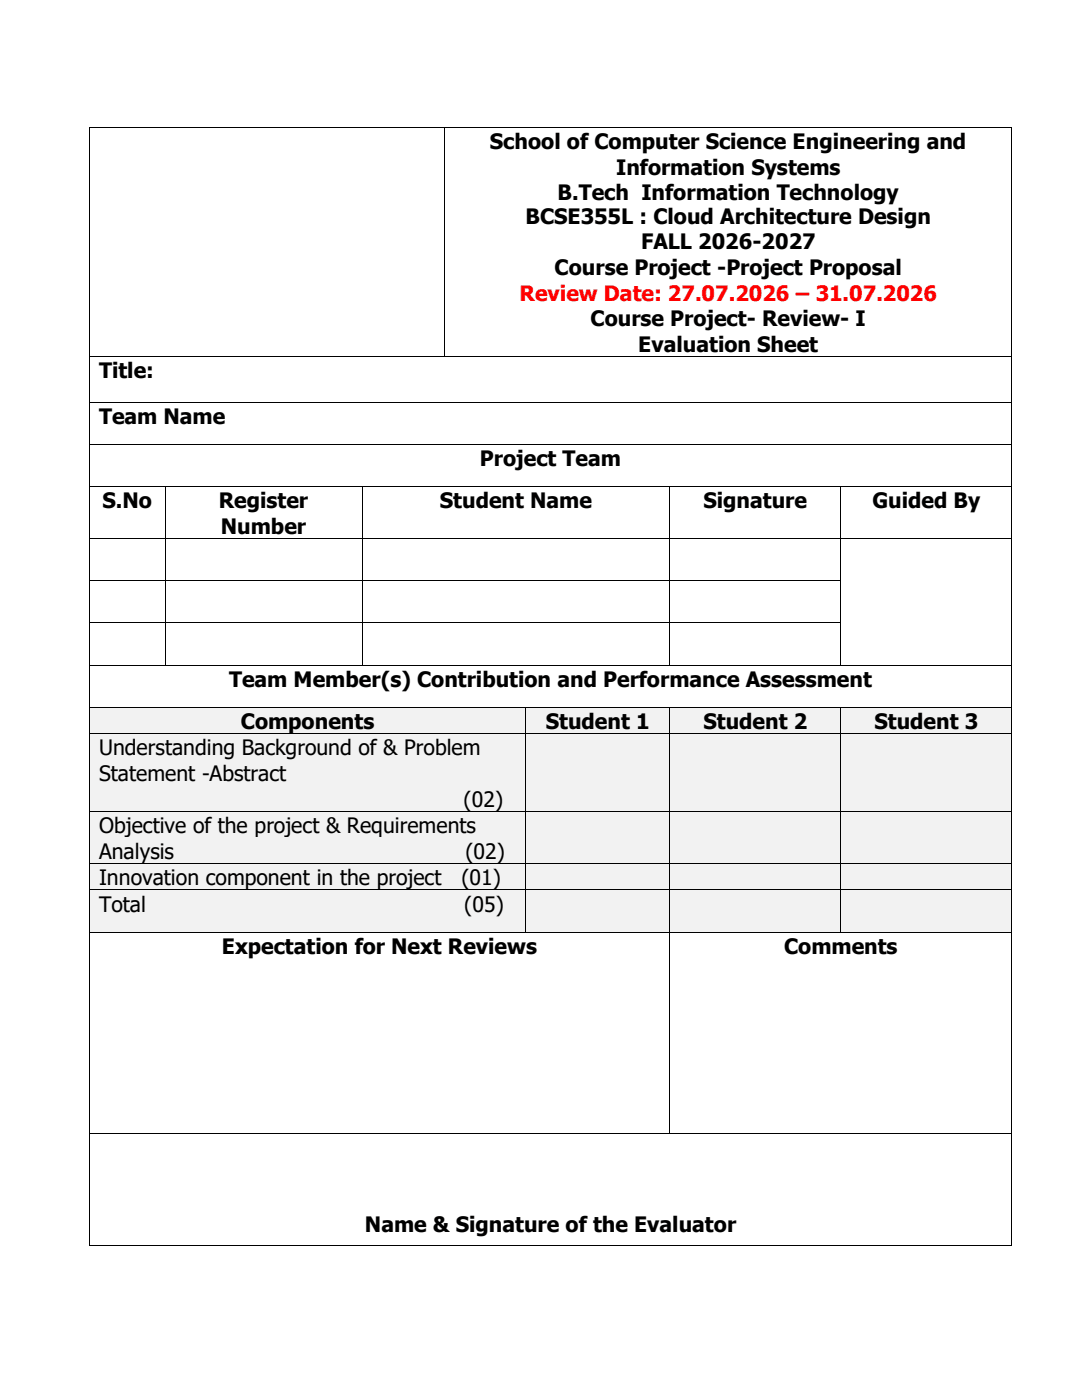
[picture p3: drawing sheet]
<svg xmlns="http://www.w3.org/2000/svg" width="216mm" height="279mm" viewBox="0 0 216 279" stroke-linecap="round" stroke-linejoin="round" font-family="sans-serif">
<defs><g id="words">
<g font-size="4.2">
<text x="97.8" y="29.8">School of Computer Science Engineering and</text>
<text x="123" y="34.9">Information Systems</text>
<text x="111.3" y="40">B.Tech Information Technology</text>
<text x="104.8" y="44.8">BCSE355L : Cloud Architecture Design</text>
<text x="127.9" y="49.7">FALL 2026-2027</text>
<text x="110.7" y="54.9">Course Project -Project Proposal</text>
<text x="117.8" y="65.1">Course Project- Review- I</text>
<text x="127.4" y="70.2">Evaluation Sheet</text>
<text x="19.8" y="75.5">Title:</text>
<text x="19.8" y="84.6">Team Name</text>
<text x="95.8" y="93">Project Team</text>
<text x="20.4" y="101.4">S.No</text>
<text x="43.7" y="101.4">Register</text>
<text x="87.8" y="101.4">Student Name</text>
<text x="140.4" y="101.4">Signature</text>
<text x="174.1" y="101.4">Guided By</text>
<text x="44.1" y="106.5">Number</text>
<text x="45.7" y="137.1">Team Member(s) Contribution and Performance Assessment</text>
<text x="48.1" y="145.5">Components</text>
<text x="108.9" y="145.5">Student 1</text>
<text x="140.4" y="145.5">Student 2</text>
<text x="174.5" y="145.5">Student 3</text>
<text x="19.8" y="150.7">Understanding Background of &amp; Problem</text>
<text x="19.8" y="155.9">Statement -Abstract</text>
<text x="92.5" y="161">(02)</text>
<text x="19.8" y="166.3">Objective of the project &amp; Requirements</text>
<text x="19.8" y="171.3">Analysis</text>
<text x="92.9" y="171.3">(02)</text>
<text x="19.8" y="176.6">Innovation component in the project</text>
<text x="92.1" y="176.6">(01)</text>
<text x="19.8" y="181.9">Total</text>
<text x="92.6" y="181.9">(05)</text>
<text x="44.3" y="190.4">Expectation for Next Reviews</text>
<text x="156.4" y="190.4">Comments</text>
<text x="72.8" y="245.8">Name &amp; Signature of the Evaluator</text>
</g>
<text font-size="4.2" fill="#f00" x="103.7" y="60">Review Date: 27.07.2026 – 31.07.2026</text>
</g></defs>
<g fill="#000">
<path d="M17.8 25.4h.1v.2h-.1z" fill-rule="evenodd"/>
<path d="M17.8 25.4h.1v.2h-.1z" fill-rule="evenodd"/>
<path d="M88.7 25.4h.1v.2h-.1z" fill-rule="evenodd"/>
<path d="M201.8 25.4h.2v.2h-.2z" fill-rule="evenodd"/>
<path d="M201.8 25.4h.2v.2h-.2z" fill-rule="evenodd"/>
<path d="M17.8 71.1h.1v.2h-.1z" fill-rule="evenodd"/>
<path d="M88.7 71.1h.1v.2h-.1z" fill-rule="evenodd"/>
<path d="M88.8 71.1h.2v.2h-.2z" fill-rule="evenodd"/>
<path d="M201.8 71.1h.2v.2h-.2z" fill-rule="evenodd"/>
<path d="M17.8 80.2h.1v.2h-.1z" fill-rule="evenodd"/>
<path d="M17.8 88.6h.1v.2h-.1z" fill-rule="evenodd"/>
<path d="M17.8 97h.1v.2h-.1z" fill-rule="evenodd"/>
<path d="M32.9 97h.1v.2h-.1z" fill-rule="evenodd"/>
<path d="M72.2 97h.2v.2h-.2z" fill-rule="evenodd"/>
<path d="M88.7 80.2h.2v.2h-.2z" fill-rule="evenodd"/>
<path d="M88.7 88.6h.2v.2h-.2z" fill-rule="evenodd"/>
<path d="M133.6 97h.2v.2h-.2z" fill-rule="evenodd"/>
<path d="M167.7 97h.2v.2h-.2z" fill-rule="evenodd"/>
<path d="M201.8 80.2h.2v.2h-.2z" fill-rule="evenodd"/>
<path d="M201.8 88.6h.2v.2h-.2z" fill-rule="evenodd"/>
<path d="M201.8 97h.2v.2h-.2z" fill-rule="evenodd"/>
<path d="M17.8 107.4h.1v.2h-.1z" fill-rule="evenodd"/>
<path d="M17.8 115.8h.1v.2h-.1z" fill-rule="evenodd"/>
<path d="M32.9 107.4h.1v.2h-.1z" fill-rule="evenodd"/>
<path d="M32.9 115.8h.1v.2h-.1z" fill-rule="evenodd"/>
<path d="M72.2 107.4h.2v.2h-.2z" fill-rule="evenodd"/>
<path d="M72.2 115.8h.2v.2h-.2z" fill-rule="evenodd"/>
<path d="M133.6 107.4h.2v.2h-.2z" fill-rule="evenodd"/>
<path d="M133.6 115.8h.2v.2h-.2z" fill-rule="evenodd"/>
<path d="M167.7 107.4h.2v.2h-.2z" fill-rule="evenodd"/>
<path d="M167.7 115.8h.2v.2h-.2z" fill-rule="evenodd"/>
<path d="M201.8 107.4h.2v.2h-.2z" fill-rule="evenodd"/>
<path d="M201.8 115.8h.2v.2h-.2z" fill-rule="evenodd"/>
<path d="M17.8 124.2h.1v.2h-.1z" fill-rule="evenodd"/>
<path d="M17.8 132.6h.1v.2h-.1z" fill-rule="evenodd"/>
<path d="M32.9 124.2h.1v.2h-.1z" fill-rule="evenodd"/>
<path d="M32.9 132.6h.1v.2h-.1z" fill-rule="evenodd"/>
<path d="M72.2 124.2h.2v.2h-.2z" fill-rule="evenodd"/>
<path d="M72.2 132.6h.2v.2h-.2z" fill-rule="evenodd"/>
<path d="M133.6 124.2h.2v.2h-.2z" fill-rule="evenodd"/>
<path d="M133.6 132.6h.2v.2h-.2z" fill-rule="evenodd"/>
<path d="M167.7 124.2h.2v.2h-.2z" fill-rule="evenodd"/>
<path d="M167.7 132.6h.2v.2h-.2z" fill-rule="evenodd"/>
<path d="M201.8 124.2h.2v.2h-.2z" fill-rule="evenodd"/>
<path d="M201.8 132.6h.2v.2h-.2z" fill-rule="evenodd"/>
</g>
<g fill="none" stroke="#000" stroke-width=".2">
<path d="M17.9 25.6v45.5M17.9 25.5h70.8M88.7 25.6v45.5M88.8 25.5h113M201.9 25.6v45.5M17.9 71.3v8.9M17.9 71.2h70.8M89 71.2h112.8M201.9 71.3v8.9M17.9 80.4v8.2M17.9 88.8v8.2M17.9 97.2v10.2"/>
<path d="M17.9 80.3h70.8M17.9 88.7h70.8M17.9 97.1h15M32.9 97.2v10.2M33 97.1h39.2M72.3 97.2v10.2M72.4 97.1h61.2M88.9 80.3h112.9M88.9 88.7h112.9M133.7 97.2v10.2M133.8 97.1h33.9M167.8 97.2v10.2"/>
<path d="M167.9 97.1h33.9M201.9 80.4v8.2M201.9 88.8v8.2M201.9 97.2v10.2M17.9 107.6v8.2M17.9 116v8.2M17.9 107.5h15M17.9 115.9h15M32.9 107.6v8.2M32.9 116v8.2M33 107.5h39.2M33 115.9h39.2"/>
<path d="M72.3 107.6v8.2M72.3 116v8.2M72.4 107.5h61.2M72.4 115.9h61.2M133.7 107.6v8.2M133.7 116v8.2M133.8 107.5h33.9M133.8 115.9h33.9M167.8 107.6v8.2M167.8 116v8.2M167.9 107.5h33.9M201.9 107.6v8.2"/>
<path d="M201.9 116v8.2M17.9 124.4v8.2M17.9 132.8v8.3M17.9 124.3h15M17.9 132.7h15M32.9 124.4v8.2M33 124.3h39.2M33 132.7h39.2M72.3 124.4v8.2M72.4 124.3h61.2M72.4 132.7h61.2M133.7 124.4v8.2"/>
<path d="M133.8 124.3h33.9M133.8 132.7h33.9M167.8 124.4v8.2M167.9 132.7h33.9M201.9 124.4v8.2M201.9 132.8v8.3"/>
</g>
<g fill="#f2f2f2">
<path d="M17.9 141.2h86.9v5.2h-86.9z" fill-rule="evenodd"/>
<path d="M19.8 141.2h83.2v5.2h-83.2z" fill-rule="evenodd"/>
<path d="M105 141.2h28.6v5.2h-28.6z" fill-rule="evenodd"/>
<path d="M106.8 141.2h25v5.2h-25z" fill-rule="evenodd"/>
<path d="M133.8 141.2h33.9v5.2h-33.9z" fill-rule="evenodd"/>
<path d="M135.6 141.2h30.3v5.2h-30.3z" fill-rule="evenodd"/>
<path d="M167.9 141.2h33.9v5.2h-33.9z" fill-rule="evenodd"/>
<path d="M169.7 141.2h30.3v5.2h-30.3z" fill-rule="evenodd"/>
</g>
<g fill="#000">
<path d="M17.8 141.1h.1v.1h-.1z" fill-rule="evenodd"/>
<path d="M104.8 141.1h.2v.1h-.2z" fill-rule="evenodd"/>
<path d="M133.6 141.1h.2v.1h-.2z" fill-rule="evenodd"/>
<path d="M167.7 141.1h.2v.1h-.2z" fill-rule="evenodd"/>
<path d="M201.8 141.1h.2v.1h-.2z" fill-rule="evenodd"/>
</g>
<path d="M17.9 141.2v5.2M17.9 141.2h86.9M104.9 141.2v5.2M105 141.2h28.6M133.7 141.2v5.2M133.8 141.2h33.9M167.8 141.2v5.2M167.9 141.2h33.9M201.9 141.2v5.2" fill="none" stroke="#000" stroke-width=".2"/>
<g fill="#f2f2f2">
<path d="M17.9 146.5h86.9v15.4h-86.9z" fill-rule="evenodd"/>
<path d="M19.8 146.5h83.2v5.1h-83.2z" fill-rule="evenodd"/>
<path d="M19.8 151.6h83.2v5.1h-83.2z" fill-rule="evenodd"/>
<path d="M19.8 156.7h83.2v5.2h-83.2z" fill-rule="evenodd"/>
<path d="M105 146.5h28.6v15.4h-28.6z" fill-rule="evenodd"/>
<path d="M106.8 146.5h25v5.1h-25z" fill-rule="evenodd"/>
<path d="M133.8 146.5h33.9v15.4h-33.9z" fill-rule="evenodd"/>
<path d="M135.6 146.5h30.3v5.1h-30.3z" fill-rule="evenodd"/>
<path d="M167.9 146.5h33.9v15.4h-33.9z" fill-rule="evenodd"/>
<path d="M169.7 146.5h30.3v5.1h-30.3z" fill-rule="evenodd"/>
</g>
<g fill="#000">
<path d="M17.8 146.4h.1v.1h-.1z" fill-rule="evenodd"/>
<path d="M104.8 146.4h.2v.1h-.2z" fill-rule="evenodd"/>
<path d="M133.6 146.4h.2v.1h-.2z" fill-rule="evenodd"/>
<path d="M167.7 146.4h.2v.1h-.2z" fill-rule="evenodd"/>
<path d="M201.8 146.4h.2v.1h-.2z" fill-rule="evenodd"/>
</g>
<path d="M17.9 146.5v15.4M17.9 146.5h86.9M104.9 146.5v15.4M105 146.5h28.6M133.7 146.5v15.4M133.8 146.5h33.9M167.8 146.5v15.4M167.9 146.5h33.9M201.9 146.5v15.4" fill="none" stroke="#000" stroke-width=".2"/>
<g fill="#f2f2f2">
<path d="M17.9 162h86.9v10.2h-86.9z" fill-rule="evenodd"/>
<path d="M19.8 162h83.2v5.2h-83.2z" fill-rule="evenodd"/>
<path d="M19.8 167.2h83.2v5h-83.2z" fill-rule="evenodd"/>
<path d="M105 162h28.6v10.2h-28.6z" fill-rule="evenodd"/>
<path d="M106.8 162h25v5.2h-25z" fill-rule="evenodd"/>
<path d="M133.8 162h33.9v10.2h-33.9z" fill-rule="evenodd"/>
<path d="M135.6 162h30.3v5.2h-30.3z" fill-rule="evenodd"/>
<path d="M167.9 162h33.9v10.2h-33.9z" fill-rule="evenodd"/>
<path d="M169.7 162h30.3v5.2h-30.3z" fill-rule="evenodd"/>
</g>
<g fill="#000">
<path d="M17.8 161.9h.1v.1h-.1z" fill-rule="evenodd"/>
<path d="M104.8 161.9h.2v.1h-.2z" fill-rule="evenodd"/>
<path d="M133.6 161.9h.2v.1h-.2z" fill-rule="evenodd"/>
<path d="M167.7 161.9h.2v.1h-.2z" fill-rule="evenodd"/>
<path d="M201.8 161.9h.2v.1h-.2z" fill-rule="evenodd"/>
</g>
<path d="M17.9 162v10.2M17.9 161.9h86.9M104.9 162v10.2M105 161.9h28.6M133.7 162v10.2M133.8 161.9h33.9M167.8 162v10.2M167.9 161.9h33.9M201.9 162v10.2" fill="none" stroke="#000" stroke-width=".2"/>
<g fill="#f2f2f2">
<path d="M17.9 172.4h86.9v5.1h-86.9z" fill-rule="evenodd"/>
<path d="M19.8 172.4h83.2v5.1h-83.2z" fill-rule="evenodd"/>
<path d="M105 172.4h28.6v5.1h-28.6z" fill-rule="evenodd"/>
<path d="M106.8 172.4h25v5.1h-25z" fill-rule="evenodd"/>
<path d="M133.8 172.4h33.9v5.1h-33.9z" fill-rule="evenodd"/>
<path d="M135.6 172.4h30.3v5.1h-30.3z" fill-rule="evenodd"/>
<path d="M167.9 172.4h33.9v5.1h-33.9z" fill-rule="evenodd"/>
<path d="M169.7 172.4h30.3v5.1h-30.3z" fill-rule="evenodd"/>
</g>
<g fill="#000">
<path d="M17.8 172.2h.1v.2h-.1z" fill-rule="evenodd"/>
<path d="M104.8 172.2h.2v.2h-.2z" fill-rule="evenodd"/>
<path d="M133.6 172.2h.2v.2h-.2z" fill-rule="evenodd"/>
<path d="M167.7 172.2h.2v.2h-.2z" fill-rule="evenodd"/>
<path d="M201.8 172.2h.2v.2h-.2z" fill-rule="evenodd"/>
</g>
<path d="M17.9 172.4v5.1M17.9 172.3h86.9M104.9 172.4v5.1M105 172.3h28.6M133.7 172.4v5.1M133.8 172.3h33.9M167.8 172.4v5.1M167.9 172.3h33.9M201.9 172.4v5.1" fill="none" stroke="#000" stroke-width=".2"/>
<g fill="#f2f2f2">
<path d="M17.9 177.7h86.9v8.3h-86.9z" fill-rule="evenodd"/>
<path d="M19.8 177.7h83.2v5.1h-83.2z" fill-rule="evenodd"/>
<path d="M105 177.7h28.6v8.3h-28.6z" fill-rule="evenodd"/>
<path d="M106.8 177.7h25v5.1h-25z" fill-rule="evenodd"/>
<path d="M133.8 177.7h33.9v8.3h-33.9z" fill-rule="evenodd"/>
<path d="M135.6 177.7h30.3v5.1h-30.3z" fill-rule="evenodd"/>
<path d="M167.9 177.7h33.9v8.3h-33.9z" fill-rule="evenodd"/>
<path d="M169.7 177.7h30.3v5.1h-30.3z" fill-rule="evenodd"/>
</g>
<g fill="#000">
<path d="M17.8 177.5h.1v.2h-.1z" fill-rule="evenodd"/>
<path d="M104.8 177.5h.2v.2h-.2z" fill-rule="evenodd"/>
<path d="M133.6 177.5h.2v.2h-.2z" fill-rule="evenodd"/>
<path d="M167.7 177.5h.2v.2h-.2z" fill-rule="evenodd"/>
<path d="M201.8 177.5h.2v.2h-.2z" fill-rule="evenodd"/>
<path d="M17.8 186h.1v.1h-.1z" fill-rule="evenodd"/>
<path d="M104.8 186h.2v.1h-.2z" fill-rule="evenodd"/>
<path d="M133.6 186h.2v.1h-.2z" fill-rule="evenodd"/>
<path d="M167.7 186h.2v.1h-.2z" fill-rule="evenodd"/>
<path d="M201.8 186h.2v.1h-.2z" fill-rule="evenodd"/>
<path d="M17.8 226.1h.1v.1h-.1z" fill-rule="evenodd"/>
<path d="M133.6 226.1h.2v.1h-.2z" fill-rule="evenodd"/>
<path d="M201.8 226.1h.2v.1h-.2z" fill-rule="evenodd"/>
<path d="M17.8 248.5h.1v.2h-.1z" fill-rule="evenodd"/>
<path d="M17.8 248.5h.1v.2h-.1z" fill-rule="evenodd"/>
<path d="M201.8 248.5h.2v.2h-.2z" fill-rule="evenodd"/>
<path d="M201.8 248.5h.2v.2h-.2z" fill-rule="evenodd"/>
</g>
<g fill="none" stroke="#000" stroke-width=".2">
<path d="M17.9 177.7v8.3M17.9 177.6h86.9M104.9 177.7v8.3M105 177.6h28.6M133.7 177.7v8.3M133.8 177.6h33.9M167.8 177.7v8.3M167.9 177.6h33.9M201.9 177.7v8.3M17.9 186.1v40M17.9 186h86.9M105 186h28.6"/>
<path d="M133.7 186.1v40M133.8 186h33.9M167.9 186h33.9M201.9 186.1v40M17.9 226.2v22.3M17.9 226.1h115.7M133.8 226.1h68M201.9 226.2v22.3M17.9 248.6h183.9"/>
</g>
<use href="#words"/>
</svg>
